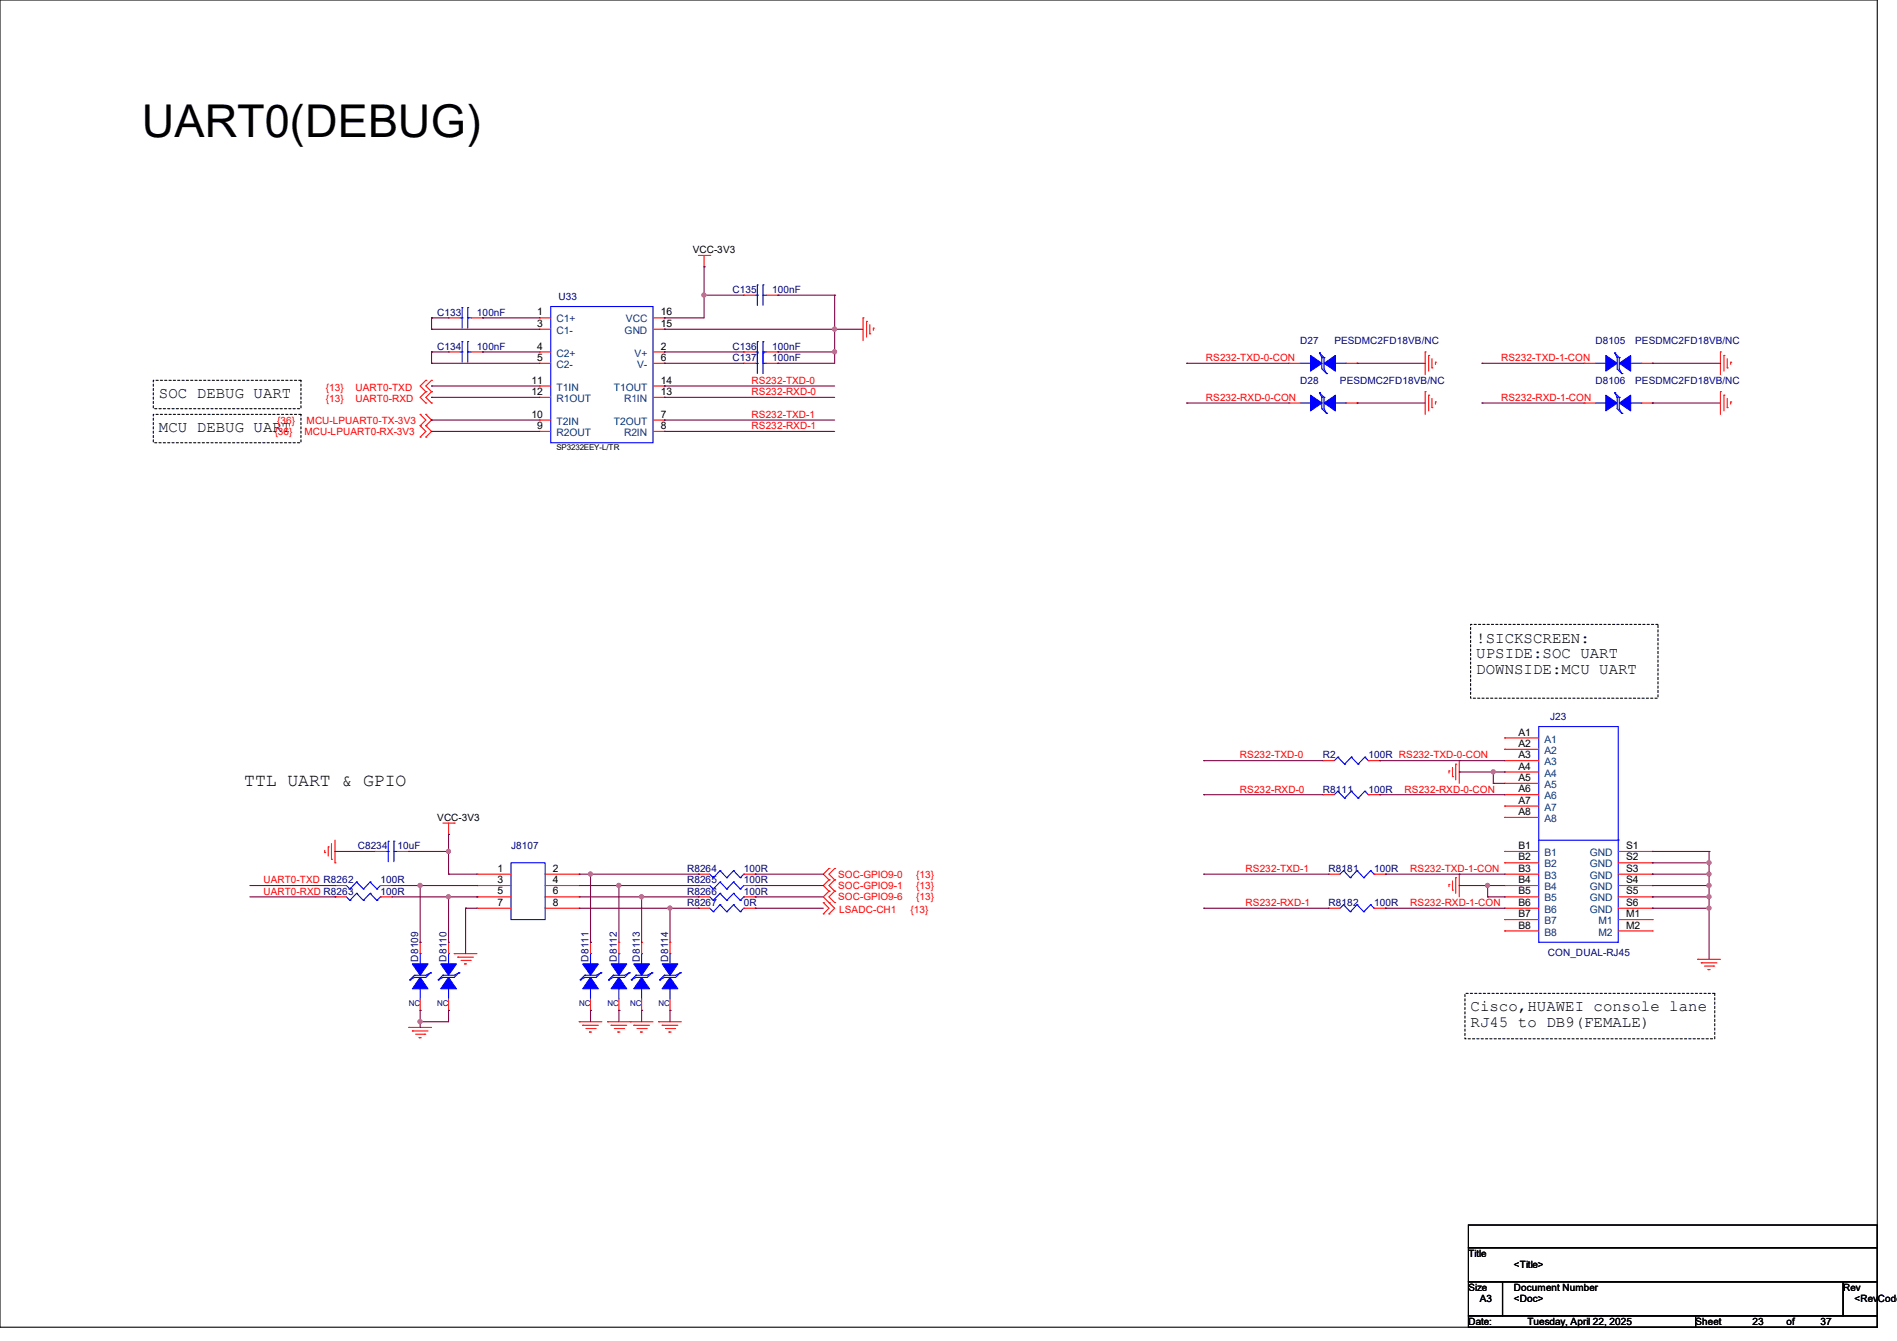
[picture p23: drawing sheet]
<svg xmlns="http://www.w3.org/2000/svg" width="297mm" height="210mm" viewBox="0 0 297 210" stroke-linecap="round" stroke-linejoin="round" font-family="sans-serif">
<defs><g id="words">
<text font-size="7.1" x="22.2" y="21.5">UART0(DEBUG)</text>
<text font-size="2.8" x="38.2" y="123.1">TTL UART &amp; GPIO</text>
<g font-size="2.5">
<text x="24.9" y="62.4">SOC DEBUG UART</text>
<text x="24.9" y="67.7">MCU DEBUG UART</text>
<text x="231.1" y="100.6">!SICKSCREEN:</text>
<text x="231.1" y="103.1">UPSIDE:SOC UART</text>
<text x="231.1" y="105.5">DOWNSIDE:MCU UART</text>
<text x="230.3" y="158.4">Cisco,HUAWEI console lane</text>
<text x="230.3" y="160.9">RJ45 to DB9(FEMALE)</text>
</g>
<g font-size="1.6">
<text x="108.5" y="39.7">VCC-3V3</text>
<text x="84.1" y="49.4">1</text>
<text x="84.1" y="51.2">3</text>
<text x="103.5" y="49.4">16</text>
<text x="103.5" y="51.2">15</text>
<text x="84.1" y="54.7">4</text>
<text x="84.1" y="56.5">5</text>
<text x="103.5" y="56.5">6</text>
<text x="103.5" y="54.7">2</text>
<text x="83.2" y="61.8">12</text>
<text x="83.2" y="60.1">11</text>
<text x="83.2" y="65.4">10</text>
<text x="103.5" y="65.4">7</text>
<text x="103.5" y="60.1">14</text>
<text x="103.5" y="61.8">13</text>
<text x="84.1" y="67.2">9</text>
<text x="103.5" y="67.2">8</text>
<text x="237.7" y="115.2">A1</text>
<text x="237.7" y="117">A2</text>
<text x="237.7" y="118.7">A3</text>
<text x="237.7" y="120.5">A4</text>
<text x="237.7" y="122.3">A5</text>
<text x="237.7" y="124.1">A6</text>
<text x="237.7" y="125.9">A7</text>
<text x="68.5" y="128.6">VCC-3V3</text>
<text x="237.7" y="127.6">A8</text>
<text x="77.9" y="136.5">1</text>
<text x="86.6" y="136.5">2</text>
<text x="237.7" y="133">B1</text>
<text x="237.7" y="134.7">B2</text>
<text x="237.7" y="136.5">B3</text>
<text x="254.6" y="133">S1</text>
<text x="254.6" y="134.7">S2</text>
<text x="254.6" y="136.5">S3</text>
<text x="77.9" y="138.3">3</text>
<text x="77.9" y="140.1">5</text>
<text x="77.9" y="141.9">7</text>
<text x="86.6" y="138.3">4</text>
<text x="86.6" y="140.1">6</text>
<text x="86.6" y="141.9">8</text>
<text x="237.7" y="138.3">B4</text>
<text x="237.7" y="140.1">B5</text>
<text x="237.7" y="141.9">B6</text>
<text x="237.7" y="143.6">B7</text>
<text x="254.6" y="138.3">S4</text>
<text x="254.6" y="140.1">S5</text>
<text x="254.6" y="141.9">S6</text>
<text x="254.6" y="143.6">M1</text>
<text x="237.7" y="145.4">B8</text>
<text x="254.6" y="145.4">M2</text>
<text x="229.9" y="196.8">Title</text>
<text x="229.9" y="202.2">Size</text>
<text x="231.7" y="204">A3</text>
<text x="237" y="202.2">Document Number</text>
<text x="237" y="204">&lt;Doc&gt;</text>
<text x="237" y="198.6">&lt;Title&gt;</text>
<text x="288.6" y="202.2">Rev</text>
<text x="290.4" y="204">&lt;RevCode&gt;</text>
<text x="229.9" y="207.5">Date:</text>
<text x="239.1" y="207.5">Tuesday, April 22, 2025</text>
<text x="265.5" y="207.5">Sheet</text>
<text x="274.4" y="207.5">23</text>
<text x="279.7" y="207.5">of</text>
<text x="285" y="207.5">37</text>
</g>
<g font-size="1.6" fill="#000080">
<text x="87.5" y="46.9">U33</text>
<text x="114.7" y="45.9">C135</text>
<text x="120.9" y="45.9">100nF</text>
<text x="68.5" y="49.4">C133</text>
<text x="74.7" y="49.4">100nF</text>
<text x="203.6" y="53.9">D27</text>
<text x="208.9" y="53.9">PESDMC2FD18VB/NC</text>
<text x="249.8" y="53.9">D8105</text>
<text x="256" y="53.9">PESDMC2FD18VB/NC</text>
<text x="68.5" y="54.8">C134</text>
<text x="74.7" y="54.8">100nF</text>
<text x="114.7" y="54.8">C136</text>
<text x="114.7" y="56.6">C137</text>
<text x="120.9" y="54.8">100nF</text>
<text x="120.9" y="56.6">100nF</text>
<text x="203.6" y="60.1">D28</text>
<text x="209.8" y="60.1">PESDMC2FD18VB/NC</text>
<text x="249.8" y="60.1">D8106</text>
<text x="256" y="60.1">PESDMC2FD18VB/NC</text>
<text x="242.7" y="112.7">J23</text>
<text x="207.1" y="118.8">R2</text>
<text x="214.2" y="118.8">100R RS232-TXD-0-CON</text>
<text x="207.1" y="124.1">R8111</text>
<text x="214.2" y="124.1">100R</text>
<text x="56" y="133">C8234</text>
<text x="62.2" y="133">10uF</text>
<text x="80" y="133">J8107</text>
<text x="107.6" y="136.6">R8264</text>
<text x="116.5" y="136.6">100R</text>
<text x="208" y="136.6">R8181</text>
<text x="215.1" y="136.6">100R</text>
<text x="59.6" y="138.3">100R</text>
<text x="59.6" y="140.1">100R</text>
<text x="107.6" y="138.3">R8265</text>
<text x="107.6" y="140.1">R8266</text>
<text x="107.6" y="141.9">R8267</text>
<text x="116.5" y="138.3">100R</text>
<text x="116.5" y="140.1">100R</text>
<text x="116.5" y="141.9">0R</text>
<text x="208" y="141.9">R8182</text>
<text x="215.1" y="141.9">100R</text>
<text x="242.4" y="149.7">CON_DUAL-RJ45</text>
<text x="65.5" y="150.6" transform="rotate(-90 65.5 150.6)">D8109</text>
<text x="69.9" y="150.6" transform="rotate(-90 69.9 150.6)">D8110</text>
<text x="92.2" y="150.6" transform="rotate(-90 92.2 150.6)">D8111</text>
<text x="96.6" y="150.6" transform="rotate(-90 96.6 150.6)">D8112</text>
<text x="100.2" y="150.6" transform="rotate(-90 100.2 150.6)">D8113</text>
<text x="104.6" y="150.6" transform="rotate(-90 104.6 150.6)">D8114</text>
</g>
<g font-size="1.6" fill="#004080">
<text x="87.1" y="50.5">C1+</text>
<text x="87.1" y="52.3">C1-</text>
<text x="97.8" y="52.3">GND</text>
<text x="98" y="50.5">VCC</text>
<text x="87.1" y="55.8">C2+</text>
<text x="87.1" y="57.6">C2-</text>
<text x="99.4" y="55.8">V+</text>
<text x="99.7" y="57.6">V-</text>
<text x="87.1" y="62.9">R1OUT</text>
<text x="87.1" y="61.2">T1IN</text>
<text x="96.1" y="61.2">T1OUT</text>
<text x="97.7" y="62.9">R1IN</text>
<text x="87.1" y="66.5">T2IN</text>
<text x="87.1" y="68.3">R2OUT</text>
<text x="96.1" y="66.5">T2OUT</text>
<text x="97.7" y="68.3">R2IN</text>
<text x="241.8" y="116.3">A1</text>
<text x="241.8" y="118.1">A2</text>
<text x="241.8" y="119.8">A3</text>
<text x="241.8" y="121.6">A4</text>
<text x="241.8" y="123.4">A5</text>
<text x="241.8" y="125.2">A6</text>
<text x="241.8" y="127">A7</text>
<text x="241.8" y="128.7">A8</text>
<text x="241.8" y="134.1">B1</text>
<text x="241.8" y="135.8">B2</text>
<text x="241.8" y="137.6">B3</text>
<text x="248.9" y="134.1">GND</text>
<text x="248.9" y="135.8">GND</text>
<text x="248.9" y="137.6">GND</text>
<text x="241.8" y="139.4">B4</text>
<text x="241.8" y="141.2">B5</text>
<text x="241.8" y="143">B6</text>
<text x="248.9" y="139.4">GND</text>
<text x="248.9" y="141.2">GND</text>
<text x="248.9" y="143">GND</text>
<text x="241.8" y="144.7">B7</text>
<text x="241.8" y="146.5">B8</text>
<text x="250.3" y="144.7">M1</text>
<text x="250.3" y="146.5">M2</text>
</g>
<g font-size="1.6" fill="#f00">
<text x="188.8" y="56.6">RS232-TXD-0-CON</text>
<text x="235" y="56.6">RS232-TXD-1-CON</text>
<text x="51" y="62.9">{13}</text>
<text x="51" y="61.2">{13}</text>
<text x="55.7" y="62.9">UART0-RXD</text>
<text x="55.7" y="61.2">UART0-TXD</text>
<text x="117.7" y="60.1">RS232-TXD-0</text>
<text x="117.7" y="61.9">RS232-RXD-0</text>
<text x="117.7" y="65.4">RS232-TXD-1</text>
<text x="188.8" y="62.8">RS232-RXD-0-CON</text>
<text x="235" y="62.8">RS232-RXD-1-CON</text>
<text x="43" y="68.1">{36}</text>
<text x="43.4" y="66.3">{36}</text>
<text x="47.7" y="68.1">MCU-LPUART0-RX-3V3</text>
<text x="48" y="66.3">MCU-LPUART0-TX-3V3</text>
<text x="117.7" y="67.2">RS232-RXD-1</text>
<text x="194.1" y="118.8">RS232-TXD-0</text>
<text x="194.1" y="124.1">RS232-RXD-0</text>
<text x="219.9" y="124.1">RS232-RXD-0-CON</text>
<text x="131.2" y="137.5">SOC-GPIO9-0</text>
<text x="143.5" y="137.5">{13}</text>
<text x="195" y="136.6">RS232-TXD-1</text>
<text x="220.8" y="136.6">RS232-TXD-1-CON</text>
<text x="41.2" y="138.3">UART0-TXD R8262</text>
<text x="41.2" y="140.1">UART0-RXD R8263</text>
<text x="131.2" y="139.2">SOC-GPIO9-1</text>
<text x="131.2" y="141">SOC-GPIO9-6</text>
<text x="131.4" y="143">LSADC-CH1</text>
<text x="142.6" y="143">{13}</text>
<text x="143.5" y="139.2">{13}</text>
<text x="143.5" y="141">{13}</text>
<text x="195" y="141.9">RS232-RXD-1</text>
<text x="220.8" y="141.9">RS232-RXD-1-CON</text>
</g>
<text font-size="1.3" x="87.1" y="70.5">SP3232EEY-L/TR</text>
<g font-size="1.3" fill="#000080">
<text x="64" y="157.6">NC</text>
<text x="68.5" y="157.6">NC</text>
<text x="90.7" y="157.6">NC</text>
<text x="95.1" y="157.6">NC</text>
<text x="98.7" y="157.6">NC</text>
<text x="103.1" y="157.6">NC</text>
</g>
</g></defs>
<path d="M0 0h293.9v207.9h-293.9zM229.9 191.9h64v3.5h-64zM229.9 195.4h64v5.3h-64zM229.9 200.7h5.3v5.4h-5.3zM229.9 206.1h35.6v1.8h-35.6zM235.2 200.7h53.4v5.4h-53.4zM265.5 206.1h28.4v1.8h-28.4zM288.6 200.7h5.3v5.4h-5.3z" fill="none" stroke="#000" stroke-width=".17"/>
<path d="M24 59.6h23.1v4.4h-23.1zM24 64.9h23.1v4.4h-23.1zM230.3 97.8h29.3v11.5h-29.3zM229.4 155.6h39.1v7.1h-39.1z" fill="none" stroke="#000" stroke-width=".17" stroke-dasharray=".3 .3"/>
<g fill="none" stroke="#f00" stroke-width=".17">
<path d="M66.7 59.6l-.9 .9 .9 .8M66.7 59.6h.1M67.6 59.6l-.9 .9 .9 .8M67.6 59.6h.1M70.2 55.1h1.8M70.2 49.8h1.8M70.2 55.1h.1M70.2 49.8h.1M73.8 55.1h1.8M73.8 49.8h1.8M75.6 55.1h.1M75.6 49.8h.1"/>
<path d="M84.5 55.1h1.7M84.5 56.9h1.7M84.5 49.8h1.7M84.5 51.6h1.7M84.5 49.8h.1M84.5 51.6h.1M84.5 55.1h.1M84.5 56.9h.1M102.2 55.1h1.8M102.2 56.9h1.8M102.2 49.8h1.8M102.2 51.6h1.8"/>
<path d="M104 55.1h.1M104 56.9h.1M104 49.8h.1M104 51.6h.1M109.3 40h1.8M110.2 41.8h.1M110.2 40v1.8M111.1 40h.1M116.5 46.2h.1M116.5 55.1h.1M116.5 56.9h.1M116.5 55.1h1.7"/>
<path d="M116.5 46.2h1.7M116.5 56.9h1.7M120 55.1h1.8M120 46.2h1.8M120 56.9h1.8M121.8 46.2h.1M121.8 55.1h.1M121.8 56.9h.1M135.1 49.8h.1M135.1 49.8v3.5M135.7 50.3h.1M135.7 50.3v2.5"/>
<path d="M136.2 52.3h.1M136.2 50.8v1.5M136.7 51.4h.1M136.7 51.4v.3M201.8 56.9h.1M201.8 56.9h1.8M210.7 56.9h1.8M212.5 56.9h.1M223.1 55.1h.1M223.1 55.1v3.6M223.7 55.7h.1M223.7 55.7v2.4"/>
<path d="M224.2 57.6h.1M224.2 56.2v1.4M224.7 56.7h.1M224.7 56.7v.4M248 56.9h1.8M248 56.9h.1M256.9 56.9h1.8M258.7 56.9h.1M269.4 55.1h.1M269.4 55.1v3.6M269.9 55.7h.1M269.9 55.7v2.4"/>
<path d="M270.4 57.6h.1M270.4 56.2v1.4M271 56.7h.1M271 56.7v.4M65.8 68.5h.1M65.8 66.7h.1M65.8 64.9h.1M65.8 66.7l.9 .9-.9 .9M65.8 64.9l.9 .9-.9 .9M66.7 61.3l-.9 .9 .9 .9M66.7 61.3h.1M66.7 63.1h.1"/>
<path d="M66.7 66.7h.1M66.7 68.5h.1M66.7 64.9h.1M66.7 66.7l.9 .9-.9 .9M66.7 64.9l.9 .9-.9 .9M67.6 61.3l-.9 .9 .9 .9M67.6 61.3h.1M67.6 63.1h.1M84.5 65.8h1.7M84.5 67.6h1.7M84.5 60.5h1.7M84.5 62.2h1.7"/>
<path d="M84.5 62.2h.1M84.5 60.5h.1M84.5 65.8h.1M84.5 67.6h.1M102.2 65.8h1.8M102.2 67.6h1.8M102.2 60.5h1.8M102.2 62.2h1.8M104 65.8h.1M104 67.6h.1M104 60.5h.1M104 62.2h.1"/>
<path d="M201.8 63.1h.1M201.8 63.1h1.8M210.7 63.1h1.8M212.5 63.1h.1M223.1 61.3h.1M223.1 61.3v3.6M223.7 61.9h.1M223.7 61.9v2.4M224.2 63.8h.1M224.2 62.4v1.4M224.7 62.9h.1M224.7 62.9v.4"/>
<path d="M248 63.1h1.8M248 63.1h.1M256.9 63.1h1.8M258.7 63.1h.1M269.4 61.3h.1M269.4 61.3v3.6M269.9 61.9h.1M269.9 61.9v2.4M270.4 63.8h.1M270.4 62.4v1.4M271 62.9h.1M271 62.9v.4"/>
<path d="M207.1 119.1h1.8M207.1 119.1h.1M214.2 119.1h1.8M216 119.1h.1M227.9 119.7h.1M227.9 119.7v2.4M228.5 119.1h.1M228.5 119.1v3.6M235.6 119.1h5.3M235.6 115.6h5.3M235.6 117.3h5.3M235.6 115.6h.1"/>
<path d="M235.6 117.3h.1M235.6 119.1h.1M50.8 133.5h.1M50.8 133.2v.3M51.4 132.6h.1M51.4 132.6v1.5M51.9 134.6h.1M51.9 132.1v2.5M52.5 138.7h1.7M52.5 135.1h.1M52.5 138.7h.1M52.5 131.6v3.5"/>
<path d="M58.7 133.3h.1M58.7 133.3h1.8M59.6 138.7h1.7M61.3 138.7h.1M62.2 133.3h1.8M64 133.3h.1M69.3 128.9h1.8M70.2 130.7h.1M70.2 128.9v1.8M71.1 128.9h.1M74.7 138.7h5.3M74.7 136.9h5.3"/>
<path d="M74.7 136.9h.1M74.7 138.7h.1M85.3 138.7h5.4M85.3 136.9h5.4M90.7 136.9h.1M90.7 138.7h.1M109.3 138.7h.1M109.3 136.9h.1M109.3 138.7h1.8M109.3 136.9h1.8M116.5 138.7h1.7M116.5 136.9h1.7"/>
<path d="M118.2 138.7h.1M118.2 136.9h.1M129.8 136h.1M129.8 137.8h.1M129.8 139.6h.1M129.8 136l-.9 .9 .9 .9M129.8 137.8l-.9 .9 .9 .9M129.8 139.6l-.9 .9 1.8 1.7-.9 .9M130.7 136l-.9 .9 .9 .9M130.7 137.8l-.9 .9 .9 .9M130.7 139.6l-.9 .9 .9 .9M130.7 137.8h.1"/>
<path d="M130.7 136h.1M130.7 139.6h.1M207.1 124.5h1.8M207.1 124.5h.1M208 136.9h.1M208 136.9h1.8M214.2 124.5h1.8M215.1 136.9h1.8M216 124.5h.1M216.9 136.9h.1M226.9 120.7h.1M226.9 138.5h.1"/>
<path d="M226.9 120.7v.4M226.9 138.5v.4M227.4 121.6h.1M227.4 139.4h.1M227.4 120.2v1.4M227.4 138v1.4M227.9 137.5h.1M227.9 137.5v2.4M228.5 136.9h.1M228.5 136.9v3.6M235.6 138.7h5.3M235.6 124.5h5.3"/>
<path d="M235.6 136.9h5.3M235.6 133.3h5.3M235.6 120.9h5.3M235.6 122.7h5.3M235.6 126.2h5.3M235.6 128h5.3M235.6 135.1h5.3M235.6 120.9h.1M235.6 122.7h.1M235.6 124.5h.1M235.6 126.2h.1M235.6 128h.1"/>
<path d="M235.6 133.3h.1M235.6 135.1h.1M235.6 136.9h.1M235.6 138.7h.1M253.4 138.7h5.3M253.4 136.9h5.3M253.4 133.3h5.3M253.4 135.1h5.3M258.7 133.3h.1M258.7 135.1h.1M258.7 136.9h.1M258.7 138.7h.1"/>
<path d="M52.5 140.5h1.7M52.5 140.5h.1M59.6 140.5h1.7M61.3 140.5h.1M65.8 158.2h.1M65.8 147.6h.1M65.8 147.6v1.8M65.8 156.5v1.7M70.2 158.2h.1M70.2 147.6h.1M70.2 147.6v1.8M70.2 156.5v1.7"/>
<path d="M71.1 149.4h.1M71.1 149.4h3.6M71.7 149.9h2.4M71.7 149.9h.1M72.2 150.4h1.4M72.7 151h.4M72.7 151h.1M73.6 150.4h.1M74.7 140.5h5.3M74.7 142.2h5.3M74.7 140.5h.1M74.7 142.2h.1"/>
<path d="M85.3 140.5h5.4M85.3 142.2h5.4M90.7 140.5h.1M90.7 142.2h.1M92.5 158.2h.1M92.5 147.6h.1M92.5 147.6v1.8M92.5 156.5v1.7M96.9 158.2h.1M96.9 147.6h.1M96.9 147.6v1.8M96.9 156.5v1.7"/>
<path d="M100.5 158.2h.1M100.5 147.6h.1M100.5 147.6v1.8M100.5 156.5v1.7M104.9 158.2h.1M104.9 147.6h.1M104.9 147.6v1.8M104.9 156.5v1.7M109.3 140.5h.1M109.3 142.2h.1M109.3 140.5h1.8M109.3 142.2h1.8"/>
<path d="M116.5 140.5h1.7M116.5 142.2h1.7M118.2 140.5h.1M118.2 142.2h.1M128.9 141.4l.9 .8-.9 .9M128.9 141.4h.1M128.9 143.1h.1M129.8 141.4h.1M129.8 143.1h.1M130.7 141.4h.1M208 142.2h.1M208 142.2h1.8"/>
<path d="M215.1 142.2h1.8M216.9 142.2h.1M235.6 140.5h5.3M235.6 142.2h5.3M235.6 144h5.3M235.6 145.8h5.3M235.6 140.5h.1M235.6 142.2h.1M235.6 144h.1M235.6 145.8h.1M253.4 140.5h5.3M253.4 142.2h5.3"/>
<path d="M253.4 144h5.3M253.4 145.8h5.3M258.7 140.5h.1M258.7 142.2h.1M258.7 144h.1M258.7 145.8h.1M265.8 150.2h.1M265.8 150.2h3.6M266.4 150.8h.1M266.4 150.8h2.4M266.9 151.3h1.4M267.4 151.8h.1"/>
<path d="M267.4 151.8h.4M268.3 151.3h.1M64 160.9h.1M64 160.9h3.6M64.6 161.5h2.4M64.6 161.5h.1M65.1 162h1.4M65.6 162.5h.4M65.6 162.5h.1M66.5 162h.1M90.7 160h3.5M90.7 160h.1"/>
<path d="M91.2 160.6h.1M91.2 160.6h2.5M91.7 161.1h1.5M92.3 161.6h.1M92.3 161.6h.3M93.2 161.1h.1M95.1 160h.1M95.1 160h7.1M95.7 160.6h2.4M95.7 160.6h.1M96.2 161.1h1.4M96.7 161.6h.4"/>
<path d="M96.7 161.6h.1M97.6 161.1h.1M98.7 160h.1M99.2 160.6h2.5M99.2 160.6h.1M99.7 161.1h1.5M100.3 161.6h.3M100.3 161.6h.1M101.2 161.1h.1M103.1 160h.1M103.1 160h3.6M103.7 160.6h2.4"/>
<path d="M103.7 160.6h.1M104.2 161.1h1.4M104.7 161.6h.4M104.7 161.6h.1M105.6 161.1h.1"/>
</g>
<g fill="none" stroke="#00f" stroke-width=".17">
<path d="M72 55.1h.3M72 49.8h.3M72.3 55.1h.1M72.3 53.5h.1M72.3 49.8h.1M72.3 48.2h.1M72.3 48.2v3.2M72.3 53.5v3.2M73.2 53.5h.1M73.2 55.1h.1M73.2 48.2h.1M73.2 49.8h.1"/>
<path d="M73.2 48.2v3.2M73.2 53.5v3.2M73.2 55.1h.6M73.2 49.8h.6M86.2 48h16v21.3h-16zM118.2 55.1h.4M118.2 46.2h.4M118.2 56.9h.4M118.6 46.2h.1M118.6 44.6h.1M118.6 55.1h.1M118.6 53.5h.1"/>
<path d="M118.6 56.9h.1M118.6 55.3h.1M118.6 44.6v3.2M118.6 53.5v5M119.5 44.6h.1M119.5 46.2h.1M119.5 53.5h.1M119.5 55.1h.1M119.5 55.3h.1M119.5 56.9h.1M119.5 44.6v3.2M119.5 53.5v5"/>
<path d="M119.5 55.1h.5M119.5 46.2h.5M119.5 56.9h.5M203.6 56.9h1.8M205.4 56.9h.1M206.6 55.3h.1M206.6 55.3l.4 .7M206.6 55.3l.7 .7M207 56h.1M207 56v1.8l.7 .7M207.3 56h.1M207.3 56v1.8l.4 .7"/>
<path d="M207.7 58.5h.1M208.9 56.9h1.8M210.7 56.9h.1M249.8 56.9h1.8M251.6 56.9h.1M252.8 55.3l.7 .7M252.8 55.3h.1M252.8 55.3l.4 .7M253.2 56h.1M253.2 56v1.8l.7 .7M253.5 56h.1M253.5 56v1.8l.4 .7"/>
<path d="M253.9 58.5h.1M255.1 56.9h1.8M256.9 56.9h.1M203.6 63.1h1.8M205.4 63.1h.1M206.6 61.5h.1M206.6 61.5l.4 .7M206.6 61.5l.7 .7M207 62.2h.1M207 62.2v1.8l.7 .7M207.3 62.2h.1M207.3 62.2v1.8l.4 .7"/>
<path d="M207.7 64.7h.1M208.9 63.1h1.8M210.7 63.1h.1M249.8 63.1h1.8M251.6 63.1h.1M252.8 61.5l.7 .7M252.8 61.5h.1M252.8 61.5l.4 .7M253.2 62.2h.1M253.2 62.2v1.8l.7 .7M253.5 62.2h.1M253.5 62.2v1.8l.4 .7"/>
<path d="M253.9 64.7h.1M255.1 63.1h1.8M256.9 63.1h.1M209.5 118.6l-.6 .5M209.5 118.6h.1M209.5 118.6l1 1.1M210.5 119.7h.1M211.6 118.6h.1M211.6 118.6l-1.1 1.1M211.6 118.6l1 1.1M212.6 119.7h.1M213.7 118.6h.1"/>
<path d="M213.7 118.6l-1.1 1.1M213.7 118.6l.5 .5M214.2 119.1h.1M240.9 113.8h12.5v33.8h-12.5zM54.2 138.7l.6 .5M54.8 139.2h.1M55.8 138.1h.1M55.8 139.9h.1M55.8 138.1l-1 1.1M55.8 138.1l1.1 1.1M55.8 139.9l-1 1.1M55.8 139.9l1.1 1.1"/>
<path d="M56.9 139.2h.1M58 138.1l-1.1 1.1M58 139.9l-1.1 1.1M58 138.1h.1M58 139.9h.1M58 138.1l1 1.1M58 139.9l1 1.1M59 139.2h.1M59.6 138.7h.1M59.6 138.7l-.6 .5M60.5 133.3h.3M60.8 133.3h.1"/>
<path d="M60.8 131.7h.1M60.8 131.7v3.3M61.7 133.3h.5M61.7 131.7h.1M61.7 133.3h.1M61.7 131.7v3.3M80 135.1h5.3v8.9h-5.3zM111.1 138.7l.6 .5M111.1 136.9l.6 .6M111.7 139.2h.1M111.7 137.5h.1M112.7 138.1h.1"/>
<path d="M112.7 139.9h.1M112.7 136.4h.1M112.7 138.1l-1 1.1M112.7 138.1l1.1 1.1M112.7 139.9l-1 1.1M112.7 139.9l1.1 1.1M112.7 136.4l-1 1.1M112.7 136.4l1.1 1.1M113.8 139.2h.1M113.8 137.5h.1M114.9 138.1h.1M114.9 139.9h.1"/>
<path d="M114.9 136.4h.1M114.9 138.1l-1.1 1.1M114.9 138.1l1 1.1M114.9 139.9l-1.1 1.1M114.9 139.9l1 1.1M114.9 136.4l-1.1 1.1M114.9 136.4l1 1.1M115.9 139.2h.1M115.9 137.5h.1M116.5 138.7h.1M116.5 136.9h.1M116.5 138.7l-.6 .5"/>
<path d="M116.5 136.9l-.6 .6M209.5 123.9l-.6 .6M209.5 123.9h.1M209.5 123.9l1 1.1M210.4 136.4h.1M210.4 136.4l1 1.1M210.4 136.4l-.6 .5M210.5 125h.1M211.4 137.5h.1M211.6 123.9h.1M211.6 123.9l-1.1 1.1M211.6 123.9l1 1.1"/>
<path d="M212.5 136.4h.1M212.5 136.4l1 1.1M212.5 136.4l-1.1 1.1M212.6 125h.1M213.5 137.5h.1M213.7 123.9h.1M213.7 123.9l-1.1 1.1M213.7 123.9l.5 .6M214.2 124.5h.1M214.6 136.4h.1M214.6 136.4l-1.1 1.1M214.6 136.4l.5 .5"/>
<path d="M215.1 136.9h.1M240.9 131.6h12.5M253.4 131.6h.1M54.2 140.5l.6 .5M54.8 141h.1M56.9 141h.1M59 141h.1M59.6 140.5h.1M59.6 140.5l-.6 .5M64.2 153.5h.1M64.9 152.7h.1M64.9 153.1h.1"/>
<path d="M64.9 152.7l-.7 .8M64.9 153.1l-.7 .4M65.8 154.7h.1M65.8 149.4h.1M65.8 149.4v1.7M65.8 154.7v1.8M67.4 152.4l-.7 .3h-1.8M67.4 152.4l-.7 .7h-1.8M67.4 152.4h.1M68.6 153.5h.1M69.3 152.7h.1M69.3 153.1h.1"/>
<path d="M69.3 152.7l-.7 .8M69.3 153.1l-.7 .4M70.2 154.7h.1M70.2 149.4h.1M70.2 149.4v1.7M70.2 154.7v1.8M71.8 152.4h.1M71.8 152.4l-.7 .3h-1.8M71.8 152.4l-.7 .7h-1.8M90.8 153.5h.1M91.6 152.7h.1M91.6 153.1h.1"/>
<path d="M91.6 152.7l-.8 .8M91.6 153.1l-.8 .4M92.5 154.7h.1M92.5 149.4h.1M92.5 149.4v1.7M92.5 154.7v1.8M94.1 152.4l-.8 .3h-1.7M94.1 152.4l-.8 .7h-1.7M94.1 152.4h.1M95.3 153.5h.1M96 152.7h.1M96 153.1h.1"/>
<path d="M96 152.7l-.7 .8M96 153.1l-.7 .4M96.9 154.7h.1M96.9 149.4h.1M96.9 149.4v1.7M96.9 154.7v1.8M98.5 152.4h.1M98.5 152.4l-.7 .3h-1.8M98.5 152.4l-.7 .7h-1.8M98.8 153.5h.1M99.6 152.7h.1M99.6 153.1h.1"/>
<path d="M99.6 152.7l-.8 .8M99.6 153.1l-.8 .4M100.5 154.7h.1M100.5 149.4h.1M100.5 149.4v1.7M100.5 154.7v1.8M102.1 152.4l-.8 .3h-1.7M102.1 152.4l-.8 .7h-1.7M102.1 152.4h.1M103.3 153.5h.1M104 152.7h.1M104 153.1h.1"/>
<path d="M104 152.7l-.7 .8M104 153.1l-.7 .4M104.9 154.7h.1M104.9 149.4h.1M104.9 149.4v1.7M104.9 154.7v1.8M106.5 152.4h.1M106.5 152.4l-.7 .3h-1.8M106.5 152.4l-.7 .7h-1.8M111.1 140.5l.6 .5M111.1 142.2l.6 .6M111.7 141h.1"/>
<path d="M111.7 142.8h.1M112.7 141.7h.1M112.7 141.7l-1 1.1M112.7 141.7l1.1 1.1M113.8 141h.1M113.8 142.8h.1M114.9 141.7h.1M114.9 141.7l-1.1 1.1M114.9 141.7l1 1.1M115.9 141h.1M115.9 142.8h.1M116.5 140.5h.1"/>
<path d="M116.5 142.2h.1M116.5 140.5l-.6 .5M116.5 142.2l-.6 .6M210.4 141.7h.1M210.4 141.7l1 1.1M210.4 141.7l-.6 .5M211.4 142.8h.1M212.5 141.7h.1M212.5 141.7l1 1.1M212.5 141.7l-1.1 1.1M213.5 142.8h.1M214.6 141.7h.1"/>
<path d="M214.6 141.7l-1.1 1.1M214.6 141.7l.5 .5M215.1 142.2h.1"/>
</g>
<g fill="#00f" stroke="#00f" stroke-width=".17">
<path d="M96.9 153.1l1.2 1.8h-2.4z" fill-rule="evenodd"/>
<path d="M95.7 151h2.4l-1.2 1.7z" fill-rule="evenodd"/>
<path d="M251.4 55.7l1.8 1.2-1.8 1.2z" fill-rule="evenodd"/>
<path d="M253.5 56.9l1.8-1.2v2.4z" fill-rule="evenodd"/>
<path d="M100.5 153.1l1.2 1.8h-2.5z" fill-rule="evenodd"/>
<path d="M99.2 151h2.5l-1.2 1.7z" fill-rule="evenodd"/>
<path d="M205.2 55.7l1.8 1.2-1.8 1.2z" fill-rule="evenodd"/>
<path d="M207.3 56.9l1.8-1.2v2.4z" fill-rule="evenodd"/>
<path d="M251.4 61.9l1.8 1.2-1.8 1.2z" fill-rule="evenodd"/>
<path d="M253.5 63.1l1.8-1.2v2.4z" fill-rule="evenodd"/>
<path d="M104.9 153.1l1.2 1.8h-2.4z" fill-rule="evenodd"/>
<path d="M103.7 151h2.4l-1.2 1.7z" fill-rule="evenodd"/>
<path d="M205.2 61.9l1.8 1.2-1.8 1.2z" fill-rule="evenodd"/>
<path d="M207.3 63.1l1.8-1.2v2.4z" fill-rule="evenodd"/>
<path d="M65.8 153.1l1.2 1.8h-2.4z" fill-rule="evenodd"/>
<path d="M64.6 151h2.4l-1.2 1.7z" fill-rule="evenodd"/>
<path d="M70.2 153.1l1.3 1.8h-2.5z" fill-rule="evenodd"/>
<path d="M69 151h2.5l-1.3 1.7z" fill-rule="evenodd"/>
<path d="M92.5 153.1l1.2 1.8h-2.5z" fill-rule="evenodd"/>
<path d="M91.2 151h2.5l-1.2 1.7z" fill-rule="evenodd"/>
</g>
<g fill="none" stroke="#800040" stroke-width=".17">
<path d="M67.6 49.8h2.6M67.6 55.1h2.6M67.6 49.8h.1M67.6 51.6h.1M67.6 55.1h.1M67.6 56.9h.1M67.6 49.8v1.8M67.6 55.1v1.8M67.6 56.9h16.9M67.6 51.6h16.9M75.6 49.8h.1M75.6 55.1h.1"/>
<path d="M75.6 49.8h8.9M75.6 55.1h8.9M104 56.9h12.5M104 55.1h12.5M104 51.6h.1M104 55.1h.1M104 56.9h.1M104 49.8h.1M104 51.6h31.1M110.2 46.2h6.3M110.2 41.8h.1M110.2 46.2h.1"/>
<path d="M110.2 41.8v8h-6.2M121.8 46.2h.1M121.8 56.9h.1M121.8 55.1h.1M121.8 55.1h8.9M121.8 46.2h8.9M130.7 46.2h.1M130.7 51.6h.1M130.7 55.1h.1M130.7 46.2v10.7h-8.9M185.8 56.9h16M185.8 56.9h.1"/>
<path d="M212.5 56.9h.1M212.5 56.9h10.6M232 56.9h16M232 56.9h.1M258.7 56.9h10.7M258.7 56.9h.1M67.6 62.2h.1M67.6 60.5h.1M67.6 65.8h.1M67.6 67.6h.1M67.6 60.5h16.9M67.6 62.2h16.9"/>
<path d="M67.6 65.8h16.9M67.6 67.6h16.9M104 60.5h.1M104 62.2h.1M104 65.8h.1M104 67.6h.1M104 60.5h26.7M104 62.2h26.7M104 65.8h26.7M104 67.6h26.7M185.8 63.1h16M185.8 63.1h.1"/>
<path d="M212.5 63.1h.1M212.5 63.1h10.6M232 63.1h16M232 63.1h.1M258.7 63.1h10.7M258.7 63.1h.1M188.5 119.1h.1M188.5 119.1h18.6M216 119.1h.1M216 119.1h19.6M39.1 138.7h13.3M52.5 133.3h6.2"/>
<path d="M52.5 138.7h.1M52.5 133.3h.1M61.3 138.7h13.4M64 133.3h6.2M64 133.3h.1M65.8 138.7h.1M65.8 138.7v8.9M70.2 130.7h.1M70.2 136.9h.1M70.2 133.3h.1M70.2 130.7v6.2M70.2 136.9h4.5"/>
<path d="M74.7 138.7h.1M90.7 136.9h18.6M90.7 138.7h18.6M92.5 136.9h.1M92.5 136.9v10.7M96.9 138.7h.1M96.9 138.7v8.9M109.3 136.9h.1M109.3 138.7h.1M118.2 138.7h.1M118.2 136.9h.1M118.2 136.9h10.7"/>
<path d="M118.2 138.7h10.7M188.5 124.5h.1M188.5 136.9h.1M188.5 136.9h19.5M188.5 124.5h18.6M216 124.5h.1M216 124.5h19.6M216.9 136.9h.1M216.9 136.9h18.7M228.5 120.9h7.1M228.5 120.9h.1M228.5 138.7h.1"/>
<path d="M228.5 138.7h7.1M232.9 138.7h.1M232.9 138.7v1.8M233.8 120.9h.1M233.8 122.7h.1M233.8 120.9v1.8M233.8 122.7h1.8M258.7 133.3h.1M258.7 138.7h.1M258.7 136.9h.1M258.7 135.1h.1M258.7 136.9h8.9"/>
<path d="M258.7 138.7h8.9M258.7 133.3h8.9M258.7 135.1h8.9M267.6 133.3h.1M267.6 138.7h.1M267.6 136.9h.1M267.6 135.1h.1M267.6 133.4v16.8M39.1 140.5h13.3M52.5 140.5h.1M61.3 140.5h13.4M65.8 158.2h.1"/>
<path d="M65.8 147.6h.1M65.8 158.2v2.7M70.2 140.5h.1M70.2 158.2h.1M70.2 140.5v7.1M70.2 158.2v1.8h-4.4M72.9 142.2h.1M72.9 142.2v7.2M72.9 142.2h1.8M74.7 140.5h.1M90.7 142.2h18.6M90.7 140.5h18.6"/>
<path d="M92.5 158.2h.1M92.5 147.6h.1M92.5 158.2v1.8M96.9 158.2h.1M96.9 158.2v1.8M100.5 140.5h.1M100.5 158.2h.1M100.5 140.5v7.1M100.5 158.2v1.8M104.9 142.2h.1M104.9 158.2h.1M104.9 142.2v5.4"/>
<path d="M104.9 158.2v1.8M109.3 140.5h.1M109.3 142.2h.1M118.2 142.2h.1M118.2 140.5h.1M118.2 142.2h10.7M118.2 140.5h10.7M188.5 142.2h.1M188.5 142.2h19.5M216.9 142.2h.1M216.9 142.2h18.7M232.9 140.5h.1"/>
<path d="M232.9 140.5h2.7M258.7 140.5h.1M258.7 142.2h.1M258.7 142.2h8.9M258.7 140.5h8.9M267.6 140.5h.1M267.6 142.2h.1M65.8 160h.1"/>
</g>
<g fill="#f0f" stroke="#f0f" stroke-width=".17">
<circle cx="130.7" cy="55.1" r=".32"/>
<circle cx="130.7" cy="51.5" r=".32"/>
<circle cx="233.8" cy="120.9" r=".32"/>
<circle cx="232.9" cy="138.7" r=".32"/>
<circle cx="267.6" cy="136.9" r=".32"/>
<circle cx="267.6" cy="138.7" r=".32"/>
<circle cx="267.6" cy="135.1" r=".32"/>
<circle cx="267.6" cy="140.4" r=".32"/>
<circle cx="267.6" cy="142.2" r=".32"/>
<circle cx="70.2" cy="133.3" r=".32"/>
<circle cx="65.8" cy="160" r=".32"/>
<circle cx="104.9" cy="142.2" r=".32"/>
<circle cx="92.4" cy="136.9" r=".32"/>
<circle cx="96.9" cy="138.7" r=".32"/>
<circle cx="100.4" cy="140.4" r=".32"/>
<circle cx="65.8" cy="138.7" r=".32"/>
<circle cx="70.2" cy="140.4" r=".32"/>
<circle cx="110.2" cy="46.2" r=".32"/>
</g>
<use href="#words"/>
</svg>
